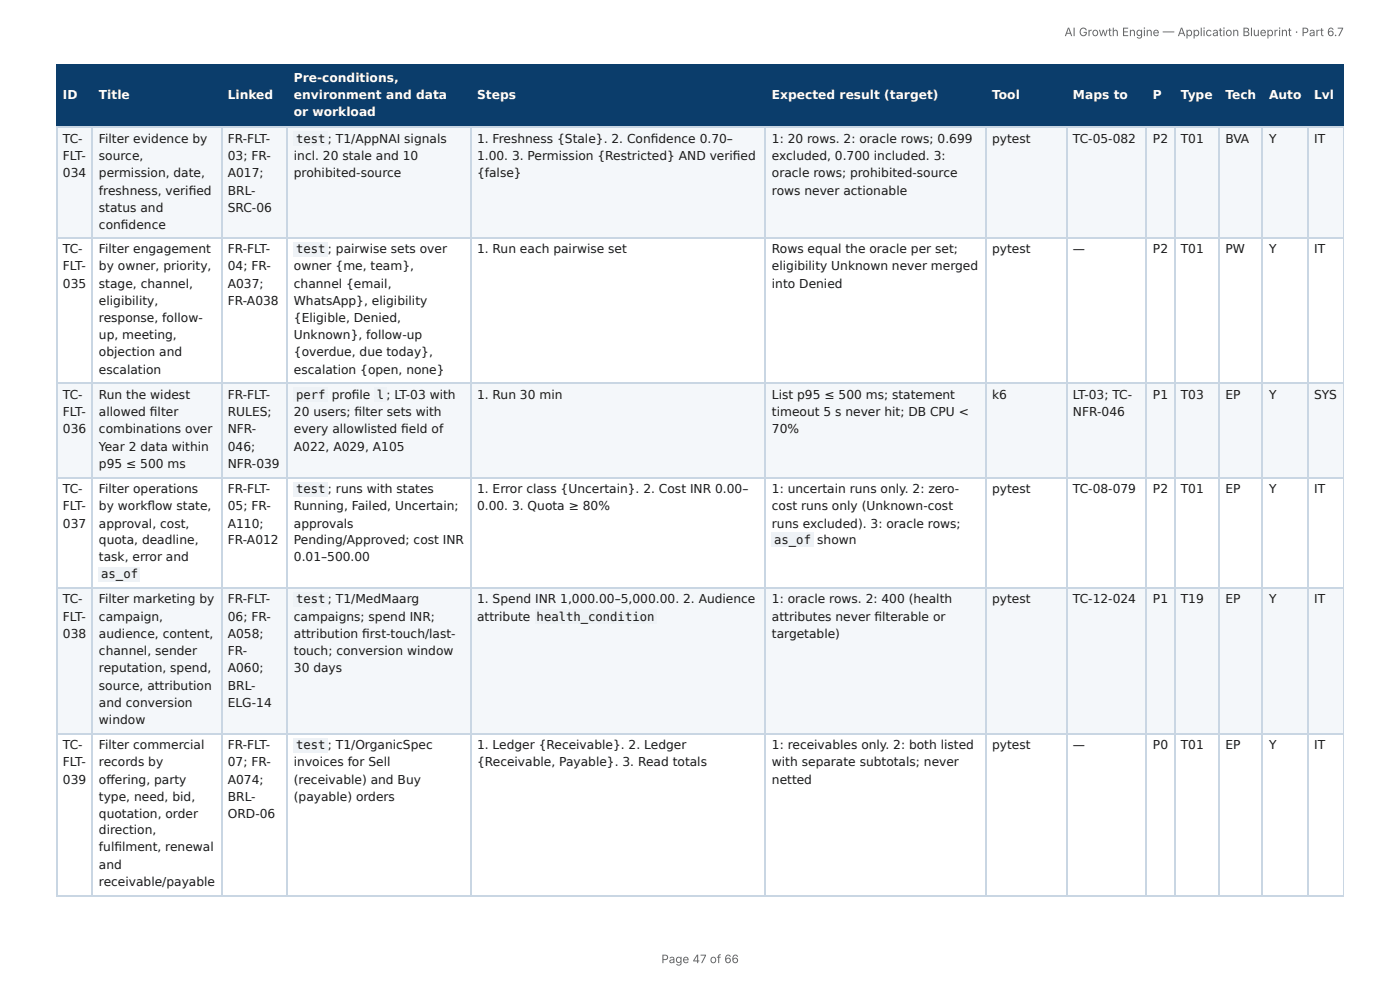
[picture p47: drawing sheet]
<svg xmlns="http://www.w3.org/2000/svg" width="297mm" height="210mm" viewBox="0 0 297 210" stroke-linecap="round" stroke-linejoin="round" font-family="sans-serif">
<defs><g id="words">
<g font-size="2.6" fill="#fff">
<text x="62.4" y="17.4">Pre-conditions,</text>
<text x="13.4" y="21.1">ID</text>
<text x="21" y="21.1">Title</text>
<text x="48.4" y="21.1">Linked</text>
<text x="62.4" y="21.1">environment and data</text>
<text x="101.3" y="21.1">Steps</text>
<text x="164" y="21.1">Expected result (target)</text>
<text x="210.7" y="21.1">Tool</text>
<text x="227.9" y="21.1">Maps to</text>
<text x="244.9" y="21.1">P</text>
<text x="250.8" y="21.1">Type</text>
<text x="260.3" y="21.1">Tech</text>
<text x="269.5" y="21.1">Auto</text>
<text x="279.1" y="21.1">Lvl</text>
<text x="62.4" y="24.7">or workload</text>
</g>
<g font-size="2.6" fill="#1a1a1a">
<text x="13.4" y="30.3">TC-</text>
<text x="13.4" y="34">FLT-</text>
<text x="21" y="30.3">Filter evidence by</text>
<text x="21" y="34">source,</text>
<text x="48.4" y="30.3">FR-FLT-</text>
<text x="48.4" y="34">03; FR-</text>
<text x="62.4" y="34">incl. 20 stale and 10</text>
<text x="62.9" y="30.3">test ; T1/AppNAI signals</text>
<text x="101.3" y="30.3">1. Freshness {Stale}. 2. Confi dence 0.70–</text>
<text x="101.3" y="34">1.00. 3. Permission {Restricted} AND verifi ed</text>
<text x="164" y="30.3">1: 20 rows. 2: oracle rows; 0.699</text>
<text x="164" y="34">excluded, 0.700 included. 3:</text>
<text x="210.7" y="30.3">pytest</text>
<text x="227.9" y="30.3">TC-05-082</text>
<text x="244.9" y="30.3">P2</text>
<text x="250.8" y="30.3">T01</text>
<text x="260.3" y="30.3">BVA</text>
<text x="269.5" y="30.3">Y</text>
<text x="279.1" y="30.3">IT</text>
<text x="13.4" y="37.7">034</text>
<text x="21" y="37.7">permission, date,</text>
<text x="21" y="41.3">freshness, verifi ed</text>
<text x="48.4" y="37.7">A017;</text>
<text x="48.4" y="41.3">BRL-</text>
<text x="62.4" y="37.7">prohibited-source</text>
<text x="101.3" y="37.7">{false}</text>
<text x="164" y="37.7">oracle rows; prohibited-source</text>
<text x="164" y="41.3">rows never actionable</text>
<text x="21" y="45">status and</text>
<text x="48.4" y="45">SRC-06</text>
<text x="13.4" y="53.8">TC-</text>
<text x="21" y="48.6">confi dence</text>
<text x="21" y="53.8">Filter engagement</text>
<text x="48.4" y="53.8">FR-FLT-</text>
<text x="62.9" y="53.8">test ; pairwise sets over</text>
<text x="101.3" y="53.8">1. Run each pairwise set</text>
<text x="164" y="53.8">Rows equal the oracle per set;</text>
<text x="210.7" y="53.8">pytest</text>
<text x="227.9" y="53.8">—</text>
<text x="244.9" y="53.8">P2</text>
<text x="250.8" y="53.8">T01</text>
<text x="260.3" y="53.8">PW</text>
<text x="269.5" y="53.8">Y</text>
<text x="279.1" y="53.8">IT</text>
<text x="13.4" y="57.4">FLT-</text>
<text x="21" y="57.4">by owner, priority,</text>
<text x="48.4" y="57.4">04; FR-</text>
<text x="62.4" y="57.4">owner {me, team},</text>
<text x="164" y="57.4">eligibility Unknown never merged</text>
<text x="13.4" y="61.1">035</text>
<text x="21" y="61.1">stage, channel,</text>
<text x="21" y="64.7">eligibility,</text>
<text x="48.4" y="61.1">A037;</text>
<text x="48.4" y="64.7">FR-A038</text>
<text x="62.4" y="61.1">channel {email,</text>
<text x="62.4" y="64.7">WhatsApp}, eligibility</text>
<text x="164" y="61.1">into Denied</text>
<text x="21" y="68.4">response, follow-</text>
<text x="62.4" y="68.4">{Eligible, Denied,</text>
<text x="21" y="72">up, meeting,</text>
<text x="21" y="75.7">objection and</text>
<text x="62.4" y="72">Unknown}, follow-up</text>
<text x="62.4" y="75.7">{overdue, due today},</text>
<text x="21" y="79.4">escalation</text>
<text x="62.4" y="79.4">escalation {open, none}</text>
<text x="13.4" y="84.7">TC-</text>
<text x="13.4" y="88.4">FLT-</text>
<text x="21" y="84.7">Run the widest</text>
<text x="21" y="88.4">allowed fi lter</text>
<text x="48.4" y="84.7">FR-FLT-</text>
<text x="48.4" y="88.4">RULES;</text>
<text x="62.4" y="88.4">20 users; fi lter sets with</text>
<text x="62.9" y="84.7">perf</text>
<text x="70.5" y="84.7">profi le</text>
<text x="80" y="84.7">l ; LT-03 with</text>
<text x="101.3" y="84.7">1. Run 30 min</text>
<text x="164" y="84.7">List p95 ≤ 500 ms; statement</text>
<text x="164" y="88.4">timeout 5 s never hit; DB CPU &lt;</text>
<text x="210.7" y="84.7">k6</text>
<text x="227.9" y="84.7">LT-03; TC-</text>
<text x="227.9" y="88.4">NFR-046</text>
<text x="244.9" y="84.7">P1</text>
<text x="250.8" y="84.7">T03</text>
<text x="260.3" y="84.7">EP</text>
<text x="269.5" y="84.7">Y</text>
<text x="279.1" y="84.7">SYS</text>
<text x="13.4" y="92">036</text>
<text x="21" y="92">combinations over</text>
<text x="21" y="95.7">Year 2 data within</text>
<text x="48.4" y="92">NFR-</text>
<text x="48.4" y="95.7">046;</text>
<text x="62.4" y="92">every allowlisted fi eld of</text>
<text x="62.4" y="95.7">A022, A029, A105</text>
<text x="164" y="92">70%</text>
<text x="21" y="99.4">p95 ≤ 500 ms</text>
<text x="48.4" y="99.4">NFR-039</text>
<text x="13.4" y="104.7">TC-</text>
<text x="21" y="104.7">Filter operations</text>
<text x="48.4" y="104.7">FR-FLT-</text>
<text x="62.9" y="104.7">test ; runs with states</text>
<text x="101.3" y="104.7">1. Error class {Uncertain}. 2. Cost INR 0.00–</text>
<text x="164" y="104.7">1: uncertain runs only. 2: zero-</text>
<text x="210.7" y="104.7">pytest</text>
<text x="227.9" y="104.7">TC-08-079</text>
<text x="244.9" y="104.7">P2</text>
<text x="250.8" y="104.7">T01</text>
<text x="260.3" y="104.7">EP</text>
<text x="269.5" y="104.7">Y</text>
<text x="279.1" y="104.7">IT</text>
<text x="13.4" y="108.4">FLT-</text>
<text x="13.4" y="112">037</text>
<text x="21" y="108.4">by workfl ow state,</text>
<text x="21" y="112">approval, cost,</text>
<text x="48.4" y="108.4">05; FR-</text>
<text x="48.4" y="112">A110;</text>
<text x="62.4" y="108.4">Running, Failed, Uncertain;</text>
<text x="62.4" y="112">approvals</text>
<text x="101.3" y="108.4">0.00. 3. Quota ≥ 80%</text>
<text x="164" y="108.4">cost runs only (Unknown-cost</text>
<text x="164" y="112">runs excluded). 3: oracle rows;</text>
<text x="21" y="115.4">quota, deadline,</text>
<text x="21" y="119.1">task, error and</text>
<text x="48.4" y="115.4">FR-A012</text>
<text x="62.4" y="115.4">Pending/Approved; cost INR</text>
<text x="62.4" y="119.1">0.01–500.00</text>
<text x="164.4" y="115.4">as_of</text>
<text x="173.6" y="115.4">shown</text>
<text x="21.5" y="122.8">as_of</text>
<text x="13.4" y="128.1">TC-</text>
<text x="13.4" y="131.8">FLT-</text>
<text x="21" y="128.1">Filter marketing by</text>
<text x="21" y="131.8">campaign,</text>
<text x="48.4" y="128.1">FR-FLT-</text>
<text x="48.4" y="131.8">06; FR-</text>
<text x="62.4" y="131.8">campaigns; spend INR;</text>
<text x="62.9" y="128.1">test ; T1/MedMaarg</text>
<text x="101.3" y="128.1">1. Spend INR 1,000.00–5,000.00. 2. Audience</text>
<text x="101.3" y="131.8">attribute</text>
<text x="114" y="131.8">health_condition</text>
<text x="164" y="128.1">1: oracle rows. 2: 400 (health</text>
<text x="164" y="131.8">attributes never fi lterable or</text>
<text x="210.7" y="128.1">pytest</text>
<text x="227.9" y="128.1">TC-12-024</text>
<text x="244.9" y="128.1">P1</text>
<text x="250.8" y="128.1">T19</text>
<text x="260.3" y="128.1">EP</text>
<text x="269.5" y="128.1">Y</text>
<text x="279.1" y="128.1">IT</text>
<text x="13.4" y="135.4">038</text>
<text x="21" y="135.4">audience, content,</text>
<text x="48.4" y="135.4">A058;</text>
<text x="62.4" y="135.4">attribution fi rst-touch/last-</text>
<text x="164" y="135.4">targetable)</text>
<text x="21" y="139.1">channel, sender</text>
<text x="21" y="142.8">reputation, spend,</text>
<text x="48.4" y="139.1">FR-</text>
<text x="48.4" y="142.8">A060;</text>
<text x="62.4" y="139.1">touch; conversion window</text>
<text x="62.4" y="142.8">30 days</text>
<text x="21" y="146.4">source, attribution</text>
<text x="48.4" y="146.4">BRL-</text>
<text x="21" y="150.1">and conversion</text>
<text x="21" y="153.7">window</text>
<text x="48.4" y="150.1">ELG-14</text>
<text x="13.4" y="159.1">TC-</text>
<text x="21" y="159.1">Filter commercial</text>
<text x="48.4" y="159.1">FR-FLT-</text>
<text x="62.9" y="159.1">test ; T1/OrganicSpec</text>
<text x="101.3" y="159.1">1. Ledger {Receivable}. 2. Ledger</text>
<text x="164" y="159.1">1: receivables only. 2: both listed</text>
<text x="210.7" y="159.1">pytest</text>
<text x="227.9" y="159.1">—</text>
<text x="244.9" y="159.1">P0</text>
<text x="250.8" y="159.1">T01</text>
<text x="260.3" y="159.1">EP</text>
<text x="269.5" y="159.1">Y</text>
<text x="279.1" y="159.1">IT</text>
<text x="13.4" y="162.8">FLT-</text>
<text x="13.4" y="166.4">039</text>
<text x="21" y="162.8">records by</text>
<text x="21" y="166.4">off ering, party</text>
<text x="48.4" y="162.8">07; FR-</text>
<text x="48.4" y="166.4">A074;</text>
<text x="62.4" y="162.8">invoices for Sell</text>
<text x="62.4" y="166.4">(receivable) and Buy</text>
<text x="101.3" y="162.8">{Receivable, Payable}. 3. Read totals</text>
<text x="164" y="162.8">with separate subtotals; never</text>
<text x="164" y="166.4">netted</text>
<text x="21" y="170.1">type, need, bid,</text>
<text x="21" y="173.7">quotation, order</text>
<text x="48.4" y="170.1">BRL-</text>
<text x="48.4" y="173.7">ORD-06</text>
<text x="62.4" y="170.1">(payable) orders</text>
<text x="21" y="177.1">direction,</text>
<text x="21" y="180.8">fulfi lment, renewal</text>
<text x="21" y="184.5">and</text>
<text x="21" y="188.1">receivable/payable</text>
</g>
<g font-size="2.5" fill="#666">
<text x="226.1" y="7.7">AI Growth Engine — Application Blueprint · Part 6.7</text>
<text x="140.5" y="204.5">Page 47 of 66</text>
</g>
</g></defs>
<g fill="#0b3d6b">
<path d="M12.2 14h7.5v12.9h-7.5z"/>
<path d="M19.7 14h27.3v12.9h-27.3z"/>
<path d="M47 14h14.2v12.9h-14.2z"/>
<path d="M61.2 14h38.7v12.9h-38.7z"/>
<path d="M99.9 14h62.7v12.9h-62.7z"/>
<path d="M162.6 14h46.8v12.9h-46.8z"/>
<path d="M209.4 14h17.1v12.9h-17.1z"/>
<path d="M226.5 14h17.1v12.9h-17.1z"/>
<path d="M243.6 14h5.8v12.9h-5.8z"/>
<path d="M249.4 14h9.5v12.9h-9.5z"/>
<path d="M258.9 14h9.3v12.9h-9.3z"/>
<path d="M268.2 14h9.5v12.9h-9.5z"/>
<path d="M277.7 14h7.7v12.9h-7.7z"/>
</g>
<g fill="#f4f7fa">
<path d="M12.2 26.9h7.5v23.7h-7.5z"/>
<path d="M19.7 26.9h27.3v23.7h-27.3z"/>
<path d="M47 26.9h14.2v23.7h-14.2z"/>
<path d="M61.2 26.9h38.7v23.7h-38.7z"/>
<path d="M99.9 26.9h62.7v23.7h-62.7z"/>
<path d="M162.6 26.9h46.8v23.7h-46.8z"/>
<path d="M209.4 26.9h17.1v23.7h-17.1z"/>
<path d="M226.5 26.9h17.1v23.7h-17.1z"/>
<path d="M243.6 26.9h5.8v23.7h-5.8z"/>
<path d="M249.4 26.9h9.5v23.7h-9.5z"/>
<path d="M258.9 26.9h9.3v23.7h-9.3z"/>
<path d="M268.2 26.9h9.5v23.7h-9.5z"/>
<path d="M277.7 26.9h7.7v23.7h-7.7z"/>
<path d="M12.2 81.3h7.5v20h-7.5z"/>
<path d="M19.7 81.3h27.3v20h-27.3z"/>
<path d="M47 81.3h14.2v20h-14.2z"/>
<path d="M61.2 81.3h38.7v20h-38.7z"/>
<path d="M99.9 81.3h62.7v20h-62.7z"/>
<path d="M162.6 81.3h46.8v20h-46.8z"/>
<path d="M209.4 81.3h17.1v20h-17.1z"/>
<path d="M226.5 81.3h17.1v20h-17.1z"/>
<path d="M243.6 81.3h5.8v20h-5.8z"/>
<path d="M249.4 81.3h9.5v20h-9.5z"/>
<path d="M258.9 81.3h9.3v20h-9.3z"/>
<path d="M268.2 81.3h9.5v20h-9.5z"/>
<path d="M277.7 81.3h7.7v20h-7.7z"/>
<path d="M12.2 125h7.5v30.7h-7.5z"/>
<path d="M19.7 125h27.3v30.7h-27.3z"/>
<path d="M47 125h14.2v30.7h-14.2z"/>
<path d="M61.2 125h38.7v30.7h-38.7z"/>
<path d="M99.9 125h62.7v30.7h-62.7z"/>
<path d="M162.6 125h46.8v30.7h-46.8z"/>
<path d="M209.4 125h17.1v30.7h-17.1z"/>
<path d="M226.5 125h17.1v30.7h-17.1z"/>
<path d="M243.6 125h5.8v30.7h-5.8z"/>
<path d="M249.4 125h9.5v30.7h-9.5z"/>
<path d="M258.9 125h9.3v30.7h-9.3z"/>
<path d="M268.2 125h9.5v30.7h-9.5z"/>
<path d="M277.7 125h7.7v30.7h-7.7z"/>
</g>
<g fill="none" stroke="#0b3d6b" stroke-width=".24">
<path d="M11.9 13.9h273.5M12 13.8v13.4M19.6 13.8v13.4M47.1 13.8v13.4M61 13.8v13.4M100.1 13.8v13.4M162.5 13.8v13.4M209.3 13.8v13.4M226.6 13.8v13.4M243.5 13.8v13.4M249.6 13.8v13.4M258.8 13.8v13.4"/>
<path d="M268.1 13.8v13.4M277.8 13.8v13.4M11.9 27h273.5"/>
</g>
<path d="M285.3 13.8v13.4" fill="none" stroke="#0b3d6b" stroke-width=".21"/>
<g fill="none" stroke="#c9d6e3" stroke-width=".24">
<path d="M11.9 27h273.5M12 27.2v163.1M19.6 27.2v163.1M47.1 27.2v163.1M61 27.2v163.1M100.1 27.2v163.1M162.5 27.2v163.1M209.3 27.2v163.1M226.6 27.2v163.1M243.5 27.2v163.1M249.6 27.2v163.1M258.8 27.2v163.1"/>
<path d="M268.1 27.2v163.1M277.8 27.2v163.1M11.9 50.5h273.5M11.9 81.4h273.5M11.9 101.4h273.5M11.9 124.8h273.5M11.9 155.8h273.5M11.9 190.2h273.5"/>
</g>
<path d="M285.3 27.2v163.1" fill="none" stroke="#c9d6e3" stroke-width=".21"/>
<g fill="#eef2f6">
<path d="M62.4 27.9h7.3v3.2h-7.3z"/>
<path d="M62.4 51.3h7.3v3.2h-7.3z"/>
<path d="M62.4 82.3h7.3v3.2h-7.3z"/>
<path d="M79.5 82.3h2.6v3.2h-2.6z"/>
<path d="M20.9 120.3h8.8v3.2h-8.8z"/>
<path d="M62.4 102.3h7.3v3.2h-7.3z"/>
<path d="M163.8 113h9.1v3.2h-9.1z"/>
<path d="M62.4 125.7h7.3v3.2h-7.3z"/>
<path d="M113.6 129.3h25.8v3.2h-25.8z"/>
<path d="M62.4 156.7h7.3v3.1h-7.3z"/>
</g>
<use href="#words"/>
</svg>
